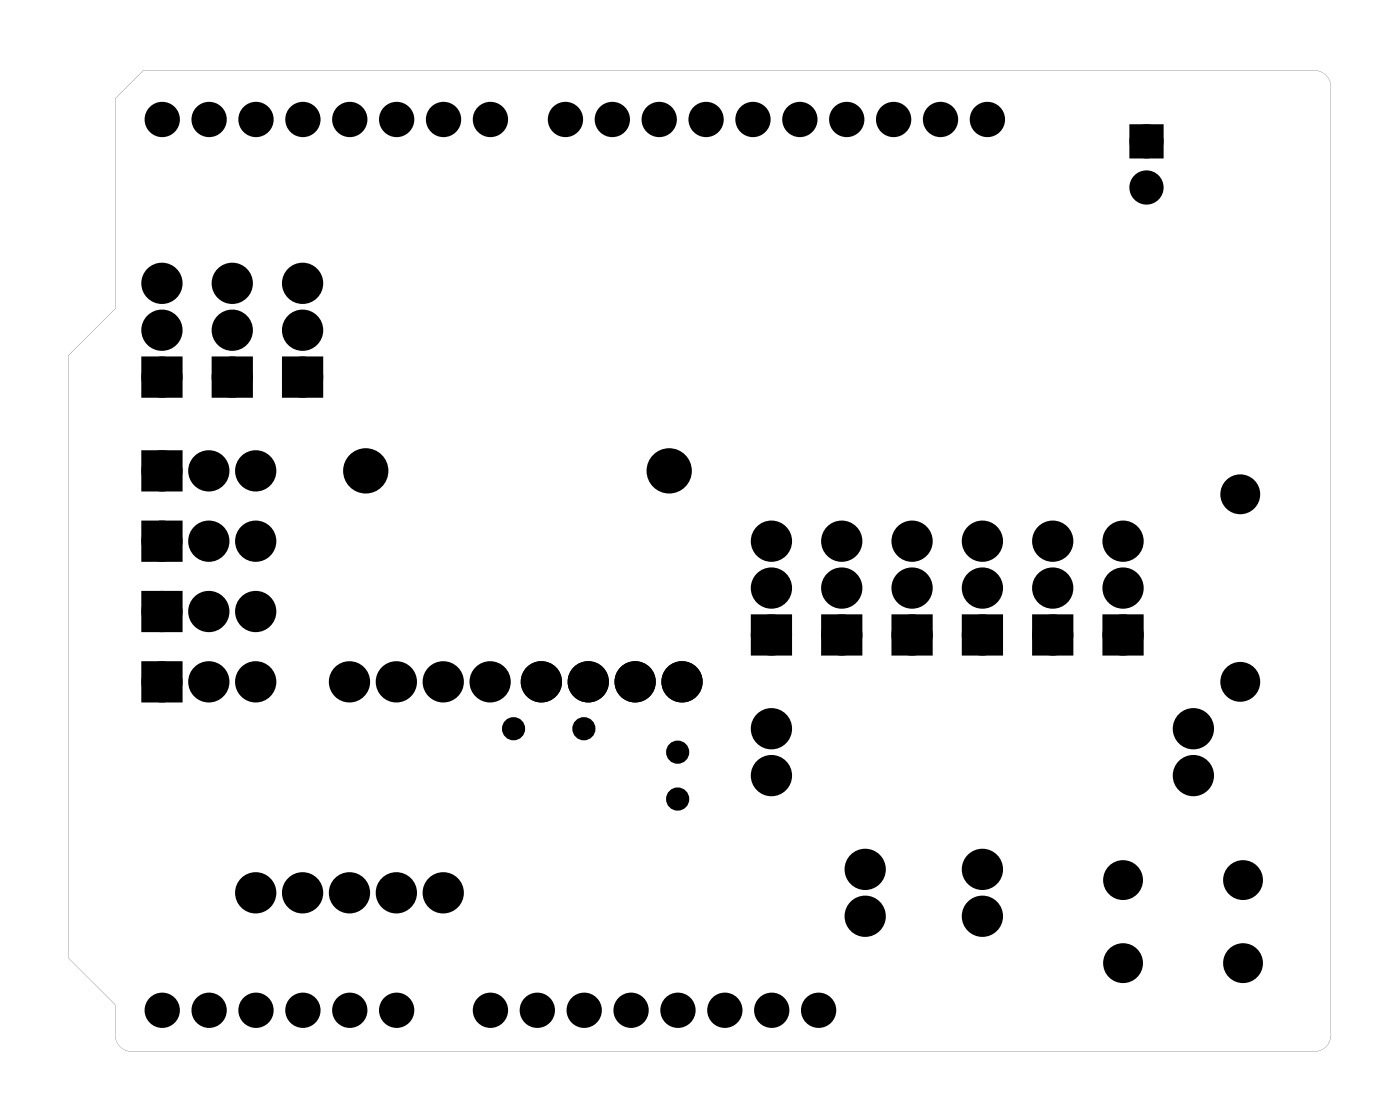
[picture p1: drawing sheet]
<svg xmlns="http://www.w3.org/2000/svg" width="76mm" height="61mm" viewBox="0 0 76 61" stroke-linecap="round" stroke-linejoin="round" font-family="sans-serif">
<g fill="#000">
<path d="M61.5 7.1h1.2v1.2h-1.2zM8 19.7h1.5v1.5h-1.5zM8 24.8h1.5v1.4h-1.5zM8 28.6h1.5v1.5h-1.5zM8 32.4h1.5v1.5h-1.5zM8 36.2h1.5v1.5h-1.5zM11.8 19.7h1.5v1.5h-1.5zM15.7 19.7h1.4v1.5h-1.4zM41.1 33.7h1.4v1.4h-1.4zM44.9 33.7h1.4v1.4h-1.4zM48.7 33.7h1.4v1.4h-1.4zM52.5 33.7h1.5v1.4h-1.5z"/>
<path d="M56.3 33.7h1.5v1.4h-1.5zM60.1 33.7h1.5v1.4h-1.5z"/>
<path d="M6.2 5.3v11.4l-2.5 2.6v32.6l2.5 2.5v1.6a.89 .89 0 0 0 1 1h63.9a.89 .89 0 0 0 1-1v-51.2a.89 .89 0 0 0-.8-1h-63.5zM6.2 5.3l1.6-1.5h63.3a.89 .89 0 0 1 1 1v51.4a.9 .9 0 0 1-1 .8h-64.1a.9 .9 0 0 1-.8-1v-1.6l-2.5-2.5v-32.6l2.5-2.6z"/>
</g>
<g fill="#000">
<circle cx="8.8" cy="17.9" r=".74"/>
<circle cx="8.8" cy="15.4" r=".74"/>
<circle cx="8.8" cy="6.5" r=".67"/>
<circle cx="11.3" cy="6.5" r=".67"/>
<circle cx="12.6" cy="17.9" r=".74"/>
<circle cx="12.6" cy="15.4" r=".74"/>
<circle cx="13.9" cy="6.5" r=".67"/>
<circle cx="16.4" cy="17.9" r=".74"/>
<circle cx="16.4" cy="15.4" r=".74"/>
<circle cx="16.4" cy="6.5" r=".67"/>
<circle cx="19" cy="6.5" r=".67"/>
<circle cx="21.5" cy="6.5" r=".67"/>
<circle cx="24" cy="6.5" r=".67"/>
<circle cx="26.6" cy="6.5" r=".67"/>
<circle cx="30.6" cy="6.5" r=".67"/>
<circle cx="33.2" cy="6.5" r=".67"/>
<circle cx="35.7" cy="6.5" r=".67"/>
<circle cx="38.3" cy="6.5" r=".67"/>
<circle cx="40.8" cy="6.5" r=".67"/>
<circle cx="43.3" cy="6.5" r=".67"/>
<circle cx="45.9" cy="6.5" r=".67"/>
<circle cx="48.4" cy="6.5" r=".67"/>
<circle cx="51" cy="6.5" r=".67"/>
<circle cx="53.5" cy="6.5" r=".67"/>
<circle cx="62.1" cy="10.2" r=".6"/>
<circle cx="62.1" cy="7.7" r=".6"/>
<circle cx="8.8" cy="20.4" r=".74"/>
<circle cx="8.8" cy="25.5" r=".74"/>
<circle cx="8.8" cy="29.3" r=".74"/>
<circle cx="8.8" cy="36.9" r=".74"/>
<circle cx="8.8" cy="33.1" r=".74"/>
<circle cx="11.3" cy="25.5" r=".74"/>
<circle cx="11.3" cy="29.3" r=".74"/>
<circle cx="11.3" cy="36.9" r=".74"/>
<circle cx="11.3" cy="33.1" r=".74"/>
<circle cx="12.6" cy="20.4" r=".74"/>
<circle cx="13.9" cy="25.5" r=".74"/>
<circle cx="13.9" cy="29.3" r=".74"/>
<circle cx="13.9" cy="36.9" r=".74"/>
<circle cx="13.9" cy="33.1" r=".74"/>
<circle cx="16.4" cy="20.4" r=".74"/>
<circle cx="18.9" cy="36.9" r=".74"/>
<circle cx="19.8" cy="25.5" r="1.1"/>
<circle cx="21.5" cy="36.9" r=".74"/>
<circle cx="24" cy="36.9" r=".74"/>
<circle cx="26.6" cy="36.9" r=".74"/>
<circle cx="27.8" cy="39.5" r=".35"/>
<circle cx="29.3" cy="36.9" r=".74"/>
<circle cx="31.6" cy="39.5" r=".35"/>
<circle cx="31.9" cy="36.9" r=".74"/>
<circle cx="34.4" cy="36.9" r=".74"/>
<circle cx="36.3" cy="25.5" r="1.1"/>
<circle cx="37" cy="36.9" r=".74"/>
<circle cx="41.8" cy="29.3" r=".74"/>
<circle cx="41.8" cy="34.4" r=".74"/>
<circle cx="41.8" cy="31.9" r=".74"/>
<circle cx="41.8" cy="39.5" r=".74"/>
<circle cx="45.6" cy="29.3" r=".74"/>
<circle cx="45.6" cy="34.4" r=".74"/>
<circle cx="45.6" cy="31.9" r=".74"/>
<circle cx="49.4" cy="29.3" r=".74"/>
<circle cx="49.4" cy="34.4" r=".74"/>
<circle cx="49.4" cy="31.9" r=".74"/>
<circle cx="53.2" cy="29.3" r=".74"/>
<circle cx="53.2" cy="34.4" r=".74"/>
<circle cx="53.2" cy="31.9" r=".74"/>
<circle cx="57" cy="29.3" r=".74"/>
<circle cx="57" cy="34.4" r=".74"/>
<circle cx="57" cy="31.9" r=".74"/>
<circle cx="60.8" cy="29.3" r=".74"/>
<circle cx="60.8" cy="34.4" r=".74"/>
<circle cx="60.8" cy="31.9" r=".74"/>
<circle cx="64.7" cy="39.5" r=".74"/>
<circle cx="67.2" cy="36.9" r=".7"/>
<circle cx="67.2" cy="26.8" r=".7"/>
<circle cx="8.8" cy="54.7" r=".67"/>
<circle cx="11.3" cy="54.7" r=".67"/>
<circle cx="13.9" cy="48.4" r=".74"/>
<circle cx="13.9" cy="54.7" r=".67"/>
<circle cx="16.4" cy="48.4" r=".74"/>
<circle cx="16.4" cy="54.7" r=".67"/>
<circle cx="18.9" cy="48.4" r=".74"/>
<circle cx="19" cy="54.7" r=".67"/>
<circle cx="21.5" cy="48.4" r=".74"/>
<circle cx="21.5" cy="54.7" r=".67"/>
<circle cx="24" cy="48.4" r=".74"/>
<circle cx="26.6" cy="54.7" r=".67"/>
<circle cx="29.1" cy="54.7" r=".67"/>
<circle cx="31.7" cy="54.7" r=".67"/>
<circle cx="34.2" cy="54.7" r=".67"/>
<circle cx="36.7" cy="43.3" r=".35"/>
<circle cx="36.7" cy="40.8" r=".35"/>
<circle cx="36.7" cy="54.7" r=".67"/>
<circle cx="39.3" cy="54.7" r=".67"/>
<circle cx="41.8" cy="42" r=".74"/>
<circle cx="41.8" cy="54.7" r=".67"/>
<circle cx="44.4" cy="54.7" r=".67"/>
<circle cx="46.9" cy="49.6" r=".74"/>
<circle cx="46.9" cy="47.1" r=".74"/>
<circle cx="53.2" cy="49.6" r=".74"/>
<circle cx="53.2" cy="47.1" r=".74"/>
<circle cx="60.8" cy="47.7" r=".7"/>
<circle cx="60.8" cy="52.2" r=".7"/>
<circle cx="64.7" cy="42" r=".74"/>
<circle cx="67.3" cy="47.7" r=".7"/>
<circle cx="67.3" cy="52.2" r=".7"/>
</g>
<g fill="none" stroke="#000" stroke-width=".55">
<circle cx="27.8" cy="39.5" r=".35"/>
<circle cx="31.6" cy="39.5" r=".35"/>
<circle cx="36.7" cy="43.3" r=".35"/>
<circle cx="36.7" cy="40.8" r=".35"/>
</g>
<g fill="none" stroke="#000" stroke-width=".76" stroke-linecap="butt">
<path d="M8 19.7h1.5v1.5h-1.5zM11.8 19.7h1.5v1.5h-1.5zM15.7 19.7h1.4v1.5h-1.4zM8 24.8h1.5v1.4h-1.5zM8 28.6h1.5v1.5h-1.5zM8 32.4h1.5v1.5h-1.5zM8 36.2h1.5v1.5h-1.5zM41.1 33.7h1.4v1.4h-1.4zM44.9 33.7h1.4v1.4h-1.4zM48.7 33.7h1.4v1.4h-1.4zM52.5 33.7h1.5v1.4h-1.5zM56.3 33.7h1.5v1.4h-1.5z"/>
<path d="M60.1 33.7h1.5v1.4h-1.5z"/>
<circle cx="8.8" cy="17.9" r=".74"/>
<circle cx="8.8" cy="15.4" r=".74"/>
<circle cx="12.6" cy="17.9" r=".74"/>
<circle cx="12.6" cy="15.4" r=".74"/>
<circle cx="16.4" cy="17.9" r=".74"/>
<circle cx="16.4" cy="15.4" r=".74"/>
<circle cx="8.8" cy="20.4" r=".74"/>
<circle cx="8.8" cy="25.5" r=".74"/>
<circle cx="8.8" cy="33.1" r=".74"/>
<circle cx="8.8" cy="29.3" r=".74"/>
<circle cx="8.8" cy="36.9" r=".74"/>
<circle cx="11.3" cy="36.9" r=".74"/>
<circle cx="11.3" cy="25.5" r=".74"/>
<circle cx="11.3" cy="29.3" r=".74"/>
<circle cx="11.3" cy="33.1" r=".74"/>
<circle cx="12.6" cy="20.4" r=".74"/>
<circle cx="13.9" cy="25.5" r=".74"/>
<circle cx="13.9" cy="36.9" r=".74"/>
<circle cx="13.9" cy="33.1" r=".74"/>
<circle cx="13.9" cy="29.3" r=".74"/>
<circle cx="16.4" cy="20.4" r=".74"/>
<circle cx="18.9" cy="36.9" r=".74"/>
<circle cx="21.5" cy="36.9" r=".74"/>
<circle cx="24" cy="36.9" r=".74"/>
<circle cx="26.6" cy="36.9" r=".74"/>
<circle cx="29.3" cy="36.9" r=".74"/>
<circle cx="31.9" cy="36.9" r=".74"/>
<circle cx="34.4" cy="36.9" r=".74"/>
<circle cx="37" cy="36.9" r=".74"/>
<circle cx="41.8" cy="31.9" r=".74"/>
<circle cx="41.8" cy="34.4" r=".74"/>
<circle cx="41.8" cy="29.3" r=".74"/>
<circle cx="41.8" cy="39.5" r=".74"/>
<circle cx="45.6" cy="31.9" r=".74"/>
<circle cx="45.6" cy="34.4" r=".74"/>
<circle cx="45.6" cy="29.3" r=".74"/>
<circle cx="49.4" cy="31.9" r=".74"/>
<circle cx="49.4" cy="34.4" r=".74"/>
<circle cx="49.4" cy="29.3" r=".74"/>
<circle cx="53.2" cy="31.9" r=".74"/>
<circle cx="53.2" cy="34.4" r=".74"/>
<circle cx="53.2" cy="29.3" r=".74"/>
<circle cx="57" cy="31.9" r=".74"/>
<circle cx="57" cy="34.4" r=".74"/>
<circle cx="57" cy="29.3" r=".74"/>
<circle cx="60.8" cy="31.9" r=".74"/>
<circle cx="60.8" cy="34.4" r=".74"/>
<circle cx="60.8" cy="29.3" r=".74"/>
<circle cx="64.7" cy="39.5" r=".74"/>
<circle cx="67.2" cy="36.9" r=".7"/>
<circle cx="67.2" cy="26.8" r=".7"/>
<circle cx="13.9" cy="48.4" r=".74"/>
<circle cx="16.4" cy="48.4" r=".74"/>
<circle cx="18.9" cy="48.4" r=".74"/>
<circle cx="21.5" cy="48.4" r=".74"/>
<circle cx="24" cy="48.4" r=".74"/>
<circle cx="41.8" cy="42" r=".74"/>
<circle cx="46.9" cy="47.1" r=".74"/>
<circle cx="46.9" cy="49.6" r=".74"/>
<circle cx="53.2" cy="47.1" r=".74"/>
<circle cx="53.2" cy="49.6" r=".74"/>
<circle cx="60.8" cy="47.7" r=".7"/>
<circle cx="60.8" cy="52.2" r=".7"/>
<circle cx="64.7" cy="42" r=".74"/>
<circle cx="67.3" cy="47.7" r=".7"/>
<circle cx="67.3" cy="52.2" r=".7"/>
</g>
<g fill="none" stroke="#000" stroke-width=".65" stroke-linecap="butt">
<path d="M61.5 7.1h1.2v1.2h-1.2z"/>
<circle cx="62.1" cy="7.7" r=".6"/>
<circle cx="62.1" cy="10.2" r=".6"/>
</g>
<g fill="none" stroke="#000" stroke-width=".57">
<circle cx="8.8" cy="6.5" r=".67"/>
<circle cx="11.3" cy="6.5" r=".67"/>
<circle cx="13.9" cy="6.5" r=".67"/>
<circle cx="16.4" cy="6.5" r=".67"/>
<circle cx="19" cy="6.5" r=".67"/>
<circle cx="21.5" cy="6.5" r=".67"/>
<circle cx="24" cy="6.5" r=".67"/>
<circle cx="26.6" cy="6.5" r=".67"/>
<circle cx="30.6" cy="6.5" r=".67"/>
<circle cx="33.2" cy="6.5" r=".67"/>
<circle cx="35.7" cy="6.5" r=".67"/>
<circle cx="38.3" cy="6.5" r=".67"/>
<circle cx="40.8" cy="6.5" r=".67"/>
<circle cx="43.3" cy="6.5" r=".67"/>
<circle cx="45.9" cy="6.5" r=".67"/>
<circle cx="48.4" cy="6.5" r=".67"/>
<circle cx="51" cy="6.5" r=".67"/>
<circle cx="53.5" cy="6.5" r=".67"/>
<circle cx="8.8" cy="54.7" r=".67"/>
<circle cx="11.3" cy="54.7" r=".67"/>
<circle cx="13.9" cy="54.7" r=".67"/>
<circle cx="16.4" cy="54.7" r=".67"/>
<circle cx="19" cy="54.7" r=".67"/>
<circle cx="21.5" cy="54.7" r=".67"/>
<circle cx="26.6" cy="54.7" r=".67"/>
<circle cx="29.1" cy="54.7" r=".67"/>
<circle cx="31.7" cy="54.7" r=".67"/>
<circle cx="34.2" cy="54.7" r=".67"/>
<circle cx="36.7" cy="54.7" r=".67"/>
<circle cx="39.3" cy="54.7" r=".67"/>
<circle cx="41.8" cy="54.7" r=".67"/>
<circle cx="44.4" cy="54.7" r=".67"/>
</g>
<g fill="none" stroke="#000" stroke-width=".25">
<circle cx="19.8" cy="25.5" r="1.1"/>
<circle cx="36.3" cy="25.5" r="1.1"/>
</g>
</svg>
